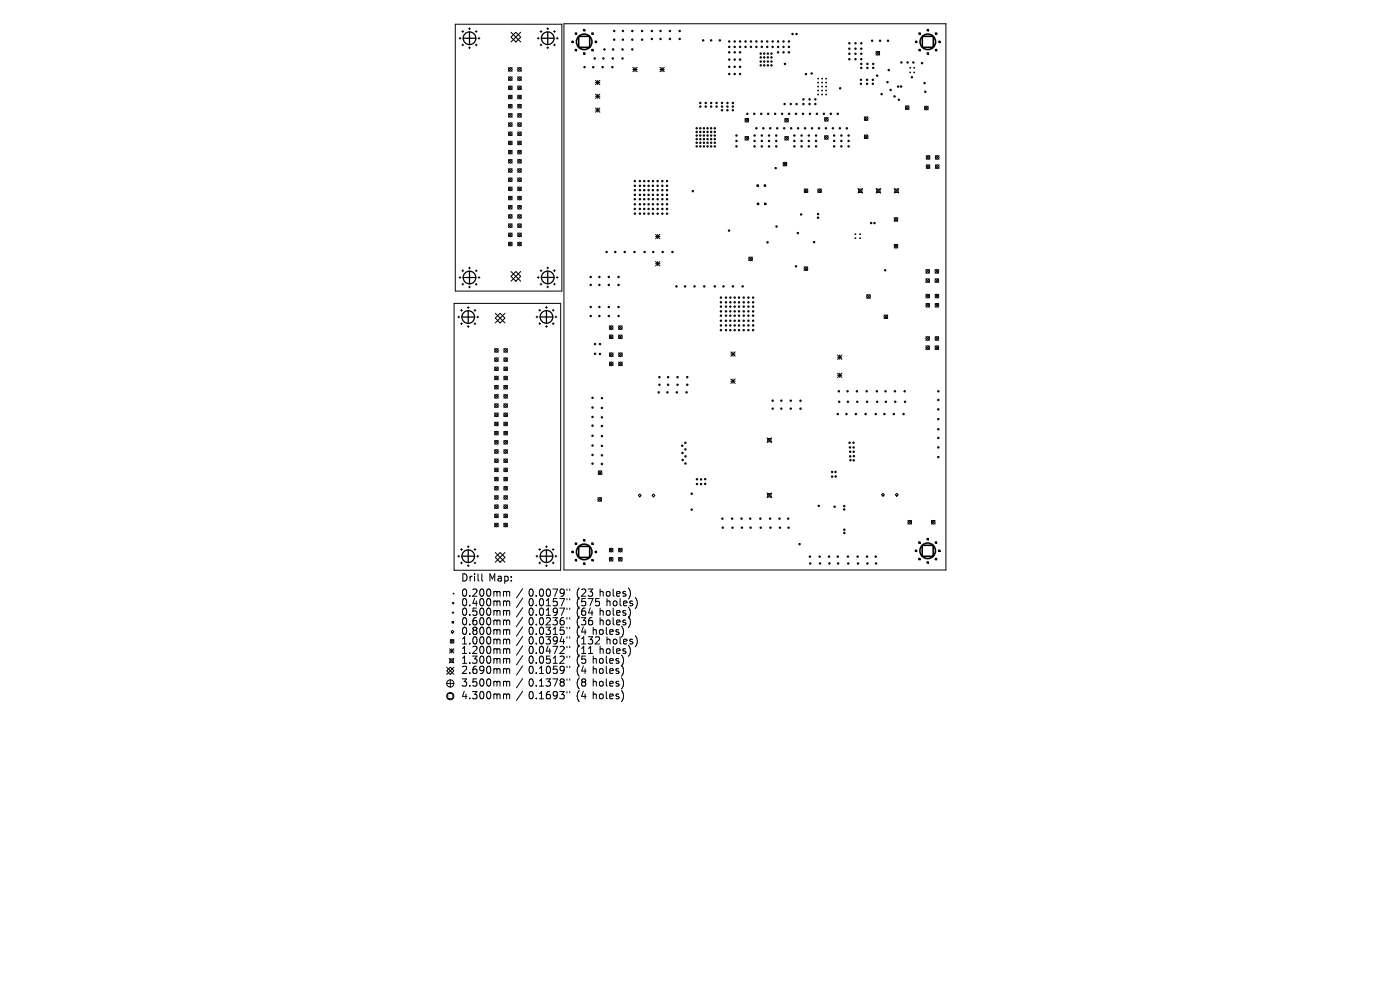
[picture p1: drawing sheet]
<svg xmlns="http://www.w3.org/2000/svg" width="297mm" height="210mm" viewBox="0 0 297 210" stroke-linecap="round" stroke-linejoin="round" font-family="sans-serif">
<defs><g id="words">
<g font-size="2.1">
<text x="97.8" y="123.7">Drill</text>
<text x="103.6" y="123.7">Map:</text>
<text x="97.8" y="126.9">0.200mm</text>
<text x="97.8" y="128.9">0.400mm</text>
<text x="97.8" y="130.9">0.500mm</text>
<text x="112.1" y="126.9">0.0079&quot;</text>
<text x="112.1" y="128.9">0.0157&quot;</text>
<text x="112.1" y="130.9">0.0197&quot;</text>
<text x="122.3" y="126.9">(23</text>
<text x="122.3" y="128.9">(575</text>
<text x="122.3" y="130.9">(64</text>
<text x="127.3" y="126.9">holes)</text>
<text x="127.3" y="130.9">holes)</text>
<text x="128.7" y="128.9">holes)</text>
<text x="97.8" y="133">0.600mm</text>
<text x="97.8" y="135">0.800mm</text>
<text x="97.8" y="137">1.000mm</text>
<text x="112.1" y="133">0.0236&quot;</text>
<text x="112.1" y="135">0.0315&quot;</text>
<text x="112.1" y="137">0.0394&quot;</text>
<text x="122.3" y="133">(36</text>
<text x="122.3" y="135">(4</text>
<text x="122.3" y="137">(132</text>
<text x="125.8" y="135">holes)</text>
<text x="127.3" y="133">holes)</text>
<text x="128.7" y="137">holes)</text>
<text x="97.8" y="139">1.200mm</text>
<text x="97.8" y="141.1">1.300mm</text>
<text x="97.8" y="143.3">2.690mm</text>
<text x="112.1" y="139">0.0472&quot;</text>
<text x="112.1" y="141.1">0.0512&quot;</text>
<text x="112.1" y="143.3">0.1059&quot;</text>
<text x="122.3" y="139">(11</text>
<text x="122.3" y="141.1">(5</text>
<text x="122.3" y="143.3">(4</text>
<text x="125.8" y="141.1">holes)</text>
<text x="125.8" y="143.3">holes)</text>
<text x="127.3" y="139">holes)</text>
<text x="97.8" y="145.9">3.500mm</text>
<text x="97.8" y="148.6">4.300mm</text>
<text x="112.1" y="145.9">0.1378&quot;</text>
<text x="112.1" y="148.6">0.1693&quot;</text>
<text x="122.3" y="145.9">(8</text>
<text x="122.3" y="148.6">(4</text>
<text x="125.8" y="145.9">holes)</text>
<text x="125.8" y="148.6">holes)</text>
</g>
</g></defs>
<g fill="none" stroke="#000" stroke-width=".21">
<path d="M97.4 8.1h.4M97.6 7.9v.4M98 6.7h.4M98 9.5h.4M98.2 6.5v.4M98.2 9.3v.4M99.4 6.1h.4M99.4 10.1h.4M99.6 5.9v.4M99.6 9.9v.4M100.8 6.7h.4M100.8 9.5h.4"/>
<path d="M101 6.5v.4M101 9.3v.4M101.4 8.1h.4M101.6 7.9v.4M107.9 14.3l.7 .8M107.9 16.3l.7 .8M107.9 18.2l.7 .8M108.4 7.9l1-1.1 1.1 1.1-1.1 1zM108.4 6.8l2.1 2.1M108.6 14.3l-.7 .8M108.6 16.3l-.7 .8M108.6 18.2l-.7 .8"/>
<path d="M109.8 16.3l.8 .8M109.8 18.2l.8 .8M109.8 14.3l.8 .8M110.5 6.8l-2.1 2.1M110.6 14.3l-.8 .8M110.6 16.3l-.8 .8M110.6 18.2l-.8 .8M114 8.1h.4M114.2 7.9v.4M114.6 6.7h.4M114.6 9.5h.4M114.8 6.5v.4"/>
<path d="M114.8 9.3v.4M116 6.1h.4M116 10.1h.4M116.2 5.9v.4M116.2 9.9v.4M117.4 6.7h.4M117.4 9.5h.4M117.6 6.5v.4M117.6 9.3v.4M118 8.1h.4M118.2 7.9v.4M119.6 5h81.1v115.9h-81.1z"/>
<path d="M121.3 8.7h.3v.3h-.3zM122 7h.3v.3h-.3zM122 10.5h.3v.3h-.3zM123.8 6.2h.3v.4h-.3zM123.8 11.2h.3v.3h-.3zM125.5 7h.3v.3h-.3zM125.5 10.5h.3v.3h-.3zM126.2 8.7h.4v.3h-.4zM126.3 17l1 1M126.3 17.5h1M126.3 20l1 .9M126.8 17v1"/>
<path d="M126.8 20v.9M127.3 17l-1 1M127.3 20l-1 .9M134.2 14.3l1 .9M134.2 14.8h1M134.7 14.3v.9M135.2 14.3l-1 .9M140 14.8h.9M140 14.3l.9 .9M140.5 14.3v.9M140.9 14.3l-.9 .9M173.5 16.6l.1 .1"/>
<path d="M173.5 17.4l.1 .2M173.5 18.3l.1 .1M173.5 19.1l.1 .2M173.5 20l.1 .1M173.6 16.6l-.1 .1M173.6 17.4l-.1 .2M173.6 18.3l-.1 .1M173.6 19.1l-.1 .2M173.6 20l-.1 .1M174.3 17.4l.2 .2M174.3 19.1l.2 .2M174.3 20l.2 .1"/>
<path d="M174.3 16.6l.2 .1M174.3 18.3l.2 .1M174.5 16.6l-.2 .1M174.5 17.4l-.2 .2M174.5 18.3l-.2 .1M174.5 19.1l-.2 .2M174.5 20l-.2 .1M175.2 19.1l.1 .2M175.2 20l.1 .1M175.2 16.6l.1 .1M175.2 17.4l.1 .2M175.2 18.3l.1 .1"/>
<path d="M175.3 16.6l-.1 .1M175.3 17.4l-.1 .2M175.3 18.3l-.1 .1M175.3 19.1l-.1 .2M175.3 20l-.1 .1M185.8 10.9l.8 .8M186.6 10.9l-.8 .8M193 14.3l.2 .2M193 15.3l.2 .1M193.2 14.3l-.2 .2M193.2 15.3l-.2 .1M193.9 14.3l.1 .2"/>
<path d="M193.9 15.3l.1 .1M194 14.3l-.1 .2M194 15.3l-.1 .1M194.2 8.7h.3v.3h-.3zM194.9 7h.3v.3h-.3zM194.9 10.5h.3v.3h-.3zM196.7 6.2h.3v.4h-.3zM196.7 11.2h.3v.3h-.3zM198.4 7h.3v.3h-.3zM198.4 10.5h.3v.3h-.3zM199.1 8.7h.4v.3h-.4zM107.9 20.2l.7 .8"/>
<path d="M107.9 22.1l.7 .8M107.9 24.1l.7 .8M107.9 26l.7 .8M107.9 28l.7 .8M107.9 29.9l.7 .8M107.9 31.9l.7 .8M107.9 33.8l.7 .8M107.9 35.8l.7 .8M107.9 37.7l.7 .8M107.9 39.7l.7 .8M108.6 20.2l-.7 .8M108.6 22.1l-.7 .8"/>
<path d="M108.6 24.1l-.7 .8M108.6 26l-.7 .8M108.6 28l-.7 .8M108.6 29.9l-.7 .8M108.6 31.9l-.7 .8M108.6 33.8l-.7 .8M108.6 35.8l-.7 .8M108.6 37.7l-.7 .8M108.6 39.7l-.7 .8M109.8 20.2l.8 .8M109.8 22.1l.8 .8M109.8 24.1l.8 .8"/>
<path d="M109.8 26l.8 .8M109.8 28l.8 .8M109.8 29.9l.8 .8M109.8 37.7l.8 .8M109.8 39.7l.8 .8M109.8 31.9l.8 .8M109.8 33.8l.8 .8M109.8 35.8l.8 .8M110.6 20.2l-.8 .8M110.6 22.1l-.8 .8M110.6 24.1l-.8 .8M110.6 26l-.8 .8"/>
<path d="M110.6 28l-.8 .8M110.6 29.9l-.8 .8M110.6 31.9l-.8 .8M110.6 33.8l-.8 .8M110.6 35.8l-.8 .8M110.6 37.7l-.8 .8M110.6 39.7l-.8 .8M126.3 20.4h1M126.3 22.9l1 .9M126.3 23.4h1M126.8 22.9v.9M127.3 22.9l-1 .9"/>
<path d="M158 25.1l.8 .8M158 29l.8 .7M158.8 25.1l-.8 .8M158.8 29l-.8 .7M160.6 39.2h.3v.3h-.3zM162.1 39.2h.3v.3h-.3zM166.1 34.4l.8 .8M166.5 25.1l.8 .8M166.5 29l.8 .7M166.9 34.4l-.8 .8M167.3 25.1l-.8 .8M167.3 29l-.8 .7"/>
<path d="M174.9 24.9l.8 .8M174.9 28.8l.8 .7M175.7 24.9l-.8 .8M175.7 28.8l-.8 .7M182 40l1 1M183 40l-1 1M183.4 24.8l.7 .8M183.4 28.6l.7 .8M184.1 28.6l-.7 .8M184.1 24.8l-.7 .8M185.8 40l1 1M186.8 40l-1 1"/>
<path d="M189.7 40l1 1M190.7 40l-1 1M192.1 22.5l.7 .7M192.8 22.5l-.7 .7M196.1 22.5l.8 .8M196.5 33l.8 .8M196.5 35l.8 .7M196.9 22.5l-.8 .8M197.3 33l-.8 .8M197.3 35l-.8 .7M198.4 35l.8 .7M198.4 33l.8 .8"/>
<path d="M199.2 33l-.8 .8M199.2 35l-.8 .7M97.4 58.9h.4M97.6 58.7v.4M98 57.4h.4M98.2 57.3v.3M99.4 56.9h.4M99.6 56.7v.3M100.8 57.4h.4M101 57.3v.3M101.4 58.9h.4M101.6 58.7v.4"/>
<path d="M107.9 41.6l.7 .8M107.9 43.6l.7 .8M107.9 45.5l.7 .8M107.9 47.5l.7 .7M107.9 49.4l.7 .8M107.9 51.4l.7 .7M108.4 58.6l1-1 1.1 1-1.1 1.1zM108.4 57.6l2.1 2.1M108.6 41.6l-.7 .8M108.6 43.6l-.7 .8M108.6 45.5l-.7 .8M108.6 47.5l-.7 .7"/>
<path d="M108.6 49.4l-.7 .8M108.6 51.4l-.7 .7M109.8 41.6l.8 .8M109.8 43.6l.8 .8M109.8 45.5l.8 .8M109.8 47.5l.8 .7M109.8 49.4l.8 .8M109.8 51.4l.8 .7M110.5 57.6l-2.1 2.1M110.6 41.6l-.8 .8M110.6 43.6l-.8 .8M110.6 45.5l-.8 .8"/>
<path d="M110.6 47.5l-.8 .7M110.6 49.4l-.8 .8M110.6 51.4l-.8 .7M114 58.9h.4M114.2 58.7v.3M114.6 57.4h.4M114.8 57.2v.4M116 56.8h.4M116.2 56.6v.4M117.4 57.4h.4M117.6 57.2v.4M118 58.9h.4"/>
<path d="M118.2 58.7v.3M139.1 49.7l.9 .9M139.1 50.2h.9M139.1 55.5l.9 .9M139.1 55.9h.9M139.5 49.7v.9M139.5 55.5v.9M140 49.7l-.9 .9M140 55.5l-.9 .9M158.8 54.5l.8 .8M159.6 54.5l-.8 .8M160.6 43.1h.4v.3h-.4z"/>
<path d="M162.2 43.1h.3v.3h-.3zM170.6 56.6l.8 .8M170.6 40.1l.8 .8M171.4 56.6l-.8 .8M171.4 40.1l-.8 .8M173.5 40.1l.8 .8M174.3 40.1l-.8 .8M181.4 49.6l.1 .2M181.4 50.5l.1 .1M181.5 49.6l-.1 .2M181.5 50.5l-.1 .1M182.2 40.1h.7v.7h-.7z"/>
<path d="M182.4 49.6l.1 .2M182.4 50.5l.1 .1M182.5 49.6l-.1 .2M182.5 50.5l-.1 .1M186 40.1h.7v.7h-.7zM189.7 46.2l.8 .7M189.7 51.8l.8 .8M189.8 40.1h.7v.7h-.7zM190.5 46.2l-.8 .7M190.5 51.8l-.8 .8M196.4 57.2l.8 .8M196.4 59.1l.8 .8"/>
<path d="M197.2 57.2l-.8 .8M197.2 59.1l-.8 .8M198.4 57.2l.7 .8M198.4 59.1l.7 .8M199.1 57.2l-.7 .8M199.1 59.1l-.7 .8M96.6 61.7v-56.6h22.6v56.6h-22.6M97.1 67.3h.4M97.3 67.1v.3M97.7 65.8h.4M97.7 68.7h.4M97.9 65.6v.4"/>
<path d="M97.9 68.5v.4M98 60.3h.4M98.2 60.1v.4M99.1 65.2h.4M99.1 69.3h.4M99.3 65v.4M99.3 69.1v.4M99.4 60.9h.4M99.6 60.7v.4M100.6 65.8h.3M100.6 68.7h.3M100.8 65.6v.4"/>
<path d="M100.8 68.5v.4M100.8 60.3h.4M101 60.1v.4M101.2 67.3h.3M101.3 67.1v.3M104.9 74l.8 .7M104.9 75.9l.8 .8M104.9 77.9l.8 .7M104.9 79.8l.8 .8M105.1 66.4l2 2.1M105.7 74l-.8 .7M105.7 75.9l-.8 .8"/>
<path d="M105.7 77.9l-.8 .7M105.7 79.8l-.8 .8M106.1 66.4l1 1.1-1 1-1-1zM106.9 75.9l.7 .8M106.9 77.9l.7 .7M106.9 79.8l.7 .8M106.9 74l.7 .7M107.1 66.4l-2 2.1M107.6 74l-.7 .7M107.6 75.9l-.7 .8M107.6 77.9l-.7 .7M107.6 79.8l-.7 .8"/>
<path d="M113.7 67.2h.4M113.9 67v.4M114.3 65.8h.4M114.3 68.7h.4M114.5 65.6v.4M114.5 68.5v.4M114.6 60.3h.4M114.8 60.1v.4M115.7 65.2h.4M115.7 69.2h.4M115.9 65v.4M115.9 69.1v.3"/>
<path d="M116 60.9h.4M116.2 60.7v.4M117.2 65.8h.3M117.2 68.7h.3M117.4 65.6v.4M117.4 68.5v.4M117.4 60.3h.4M117.6 60.1v.4M117.7 67.2h.4M117.9 67v.4M118.9 64.4h-22.6v56.6h22.6v-56.6M129.3 69.1l.7 .8"/>
<path d="M129.3 71.1l.7 .7M129.3 74.9l.8 .7M129.3 76.8l.8 .8M130 69.1l-.7 .8M130 71.1l-.7 .7M130.1 74.9l-.8 .7M130.1 76.8l-.8 .8M131.2 71.1l.8 .7M131.2 69.1l.8 .8M131.2 76.8l.8 .8M131.2 74.9l.8 .7M132 69.1l-.8 .8"/>
<path d="M132 71.1l-.8 .7M132 74.9l-.8 .7M132 76.8l-.8 .8M155 74.6l1 1M155 75.1h1M155.5 74.6v1M156 74.6l-1 1M177.7 75.3l.9 .9M177.7 75.8h.9M177.7 79.1l.9 1M177.7 79.6h.9M178.1 75.3v.9"/>
<path d="M178.1 79.1v1M178.6 75.3l-.9 .9M178.6 79.1l-.9 1M183.9 62.5l.7 .8M184.6 62.5l-.7 .8M187.5 66.8l.8 .8M188.3 66.8l-.8 .8M196.4 71.4l.8 .8M196.4 73.4l.8 .7M196.4 62.4l.8 .8M196.4 64.4l.8 .7M197.2 71.4l-.8 .8"/>
<path d="M197.2 73.4l-.8 .7M197.2 62.4l-.8 .8M197.2 64.4l-.8 .7M198.4 73.4l.7 .7M198.4 71.4l.7 .8M198.4 64.4l.7 .7M198.4 62.4l.7 .8M199.1 71.4l-.7 .8M199.1 73.4l-.7 .7M199.1 62.4l-.7 .8M199.1 64.4l-.7 .7M104.9 81.8l.8 .7"/>
<path d="M104.9 83.7l.8 .8M104.9 85.7l.8 .7M104.9 87.6l.8 .8M104.9 89.5l.8 .8M104.9 91.5l.8 .8M104.9 93.4l.8 .8M104.9 95.4l.8 .8M104.9 97.3l.8 .8M104.9 99.3l.8 .8M105.7 81.8l-.8 .7M105.7 83.7l-.8 .8M105.7 85.7l-.8 .7"/>
<path d="M105.7 87.6l-.8 .8M105.7 89.5l-.8 .8M105.7 91.5l-.8 .8M105.7 93.4l-.8 .8M105.7 95.4l-.8 .8M105.7 97.3l-.8 .8M105.7 99.3l-.8 .8M106.9 81.8l.7 .7M106.9 89.5l.7 .8M106.9 91.5l.7 .8M106.9 93.4l.7 .8M106.9 95.4l.7 .8"/>
<path d="M106.9 97.3l.7 .8M106.9 99.3l.7 .8M106.9 83.7l.7 .8M106.9 85.7l.7 .7M106.9 87.6l.7 .8M107.6 81.8l-.7 .7M107.6 83.7l-.7 .8M107.6 85.7l-.7 .7M107.6 87.6l-.7 .8M107.6 89.5l-.7 .8M107.6 91.5l-.7 .8M107.6 93.4l-.7 .8"/>
<path d="M107.6 95.4l-.7 .8M107.6 97.3l-.7 .8M107.6 99.3l-.7 .8M126.9 99.9l.8 .8M127.7 99.9l-.8 .8M155 80.4l1 .9M155 80.9h1M155.5 80.4v.9M156 80.4l-1 .9M162.7 92.9l1 1M162.9 93h.7v.7h-.7zM163.7 92.9l-1 1"/>
<path d="M97.1 118h.4M97.3 117.8v.4M97.7 116.6h.4M97.7 119.4h.4M97.9 116.4v.4M97.9 119.2v.4M99.1 116h.4M99.3 115.8v.4M99.3 119.8v.4M100.6 116.6h.3M100.6 119.4h.3M100.8 116.4v.4"/>
<path d="M100.8 119.2v.4M101.2 118h.3M101.3 117.8v.4M104.9 101.2l.8 .8M104.9 103.2l.8 .8M104.9 105.1l.8 .8M104.9 107.1l.8 .8M104.9 109l.8 .8M104.9 111l.8 .8M105.1 117.2l2 2.1M105.7 101.2l-.8 .8M105.7 103.2l-.8 .8"/>
<path d="M105.7 105.1l-.8 .8M105.7 107.1l-.8 .8M105.7 109l-.8 .8M105.7 111l-.8 .8M106.1 117.2l1 1-1 1.1-1-1.1zM106.9 101.2l.7 .8M106.9 103.2l.7 .8M106.9 105.1l.7 .8M106.9 107.1l.7 .8M106.9 109l.7 .8M106.9 111l.7 .8M107.1 117.2l-2 2.1"/>
<path d="M107.6 101.2l-.7 .8M107.6 103.2l-.7 .8M107.6 105.1l-.7 .8M107.6 107.1l-.7 .8M107.6 109l-.7 .8M107.6 111l-.7 .8M113.7 118h.4M113.9 117.8v.4M114.3 116.6h.4M114.3 119.4h.4M114.5 116.4v.4M114.5 119.2v.4"/>
<path d="M115.7 116h.4M115.9 115.8v.4M115.9 119.8v.4M117.2 116.6h.3M117.2 119.4h.3M117.4 116.4v.4M117.4 119.2v.4M117.7 118h.4M117.9 117.8v.4M121.3 116.9h.3v.3h-.3zM122 115.2h.3v.3h-.3zM122 118.7h.3v.3h-.3z"/>
<path d="M123.8 114.4h.3v.4h-.3zM123.8 119.4h.3v.3h-.3zM125.5 115.2h.3v.3h-.3zM125.5 118.7h.3v.3h-.3zM126.2 116.9h.4v.3h-.4zM126.8 105.6l.8 .7M127.6 105.6l-.8 .7M129.3 116.3l.7 .8M129.3 118.3l.7 .7M130 116.3l-.7 .8M130 118.3l-.7 .7M131.2 118.3l.8 .7"/>
<path d="M131.2 116.3l.8 .8M132 116.3l-.8 .8M132 118.3l-.8 .7M135.4 105.1l.3-.3 .3 .3-.3 .3zM138.3 105.1l.3-.3 .3 .3-.3 .3zM162.7 104.6l1 1M162.9 104.7h.7v.7h-.7zM163.7 104.6l-1 1M187 105l.3-.3 .3 .3-.3 .3zM189.9 105l.3-.3 .3 .3-.3 .3zM192.6 110.4l.8 .8M193.4 110.4l-.8 .8"/>
<path d="M194.2 116.7h.3v.3h-.3zM194.9 114.9h.3v.4h-.3zM194.9 118.4h.3v.4h-.3zM196.6 114.2h.4v.3h-.4zM196.6 119.2h.4v.3h-.4zM197.6 110.4l.8 .8M198.4 110.4l-.8 .8M198.4 114.9h.3v.4h-.3zM198.4 118.4h.3v.4h-.3zM199.1 116.7h.3v.3h-.3zM95.3 139.6l1 1M95.4 137.6l.9 .9"/>
<path d="M95.4 138.1h.9M95.4 139.8h.7v.7h-.7zM95.5 135.7l.8 .7M95.8 137.6v.9M95.9 131.8h.3v.4h-.3zM95.9 130h.4M96 133.7l.3 .3-.3 .3-.3-.3zM96.1 129.8v.4M96.1 125.8l.2 .2M96.3 125.8l-.2 .2M96.3 135.7l-.8 .7M96.3 137.6l-.9 .9"/>
<path d="M96.3 139.6l-1 1M99.1 120h.4M102.2 121.7v1.3l.2 .3M107.3 125.5l.2 .2M107.3 127.5l.2 .2M107.3 129.5l.2 .2M107.3 131.5l.2 .3M107.3 133.6l.2 .2M107.3 135.6l.2 .2M107.3 137.6l.2 .2M107.3 139.7l.2 .2M107.5 125.7v.8"/>
<path d="M107.5 127.7v.8M107.5 129.7v.8M107.5 131.8v.8M107.5 133.8v.8M107.5 135.8v.8M107.5 137.8v.8M107.5 139.9v.8M107.5 125.7l.2-.2h.4v1M107.5 127.7l.2-.2 .4 .1v.9M107.5 129.7l.2-.2 .4 .1v.9M107.5 131.8l.2-.3 .4 .1v1M107.5 133.8l.2-.2h.4v1"/>
<path d="M107.5 135.8l.2-.2 .4 .1v.9M107.5 137.8l.2-.2 .4 .1v.9M107.5 139.9l.2-.2 .4 .1v.9M110.9 124.9l-1.3 1.9M110.9 126.9l-1.3 2M110.9 128.9l-1.3 2M110.9 130.9l-1.3 2M110.9 133l-1.3 1.9M110.9 135l-1.3 2M110.9 137l-1.3 2M110.9 139.1l-1.3 2M115.7 120h.4"/>
<path d="M120.3 124.9v.3M120.3 127v.3M120.3 129v.3M120.3 131v.3M120.3 133v.3M120.3 135.1v.3M120.3 137.1v.3M120.3 139.2v.3M120.9 124.9v.3M120.9 127v.3M120.9 129v.3M120.9 131v.3"/>
<path d="M120.9 133v.3M120.9 135.1v.3M120.9 137.1v.3M120.9 139.2v.3M124.9 138.6h.8M132.3 133.9l-.1 .6M132.3 140l-.1 .6M133.7 125.4v1M133.7 131.5v1M133.7 129.8v.7M133.7 137.9v.7M135.1 127.4v1"/>
<path d="M135.1 135.5v1M94.8 141.5l1.5 1.6M94.8 145h1.5M95 147.1h1.1v1.1h-1.1zM95.5 141.5l.8 .8-.8 .8-.7-.8zM95.5 144.2v1.6M96.3 141.5l-1.5 1.6M107.3 141.8l.2 .3M107.3 144.5l.2 .2M107.3 147.2l.2 .2M107.5 142.1v.8M107.5 144.7v.8"/>
<path d="M107.5 147.4v.8M107.5 142.1l.2-.3 .4 .1v1M107.5 144.7l.2-.2 .4 .1v.9M107.5 147.4l.2-.2 .4 .1v.9M110.9 141.3l-1.3 1.9M110.9 143.9l-1.3 2M110.9 146.6l-1.3 2M120.3 141.3v.3M120.3 144v.3M120.3 146.7v.3M120.9 141.3v.3M120.9 144v.3"/>
<path d="M120.9 146.7v.3M132.2 141.8v1M132.2 144.5v1M132.2 147.1v1.1"/>
<circle cx="108.3" cy="16.7" r=".38"/>
<circle cx="108.3" cy="14.7" r=".38"/>
<circle cx="108.3" cy="18.6" r=".38"/>
<circle cx="110.2" cy="16.7" r=".38"/>
<circle cx="110.2" cy="14.7" r=".38"/>
<circle cx="110.2" cy="18.6" r=".38"/>
<circle cx="124" cy="14.2" r=".15"/>
<circle cx="125.9" cy="14.2" r=".15"/>
<circle cx="126.2" cy="12.4" r=".15"/>
<circle cx="127.8" cy="14.2" r=".15"/>
<circle cx="128" cy="12.4" r=".15"/>
<circle cx="128.2" cy="10.5" r=".15"/>
<circle cx="129.9" cy="14.2" r=".15"/>
<circle cx="130" cy="12.4" r=".15"/>
<circle cx="130.1" cy="10.5" r=".15"/>
<circle cx="130.3" cy="8.4" r=".15"/>
<circle cx="130.3" cy="6.6" r=".15"/>
<circle cx="132.1" cy="12.4" r=".15"/>
<circle cx="132.1" cy="10.5" r=".15"/>
<circle cx="132.1" cy="8.4" r=".15"/>
<circle cx="132.1" cy="6.6" r=".15"/>
<circle cx="134.1" cy="8.4" r=".15"/>
<circle cx="134.1" cy="10.5" r=".15"/>
<circle cx="134.1" cy="6.6" r=".15"/>
<circle cx="136.2" cy="8.4" r=".15"/>
<circle cx="136.2" cy="6.6" r=".15"/>
<circle cx="138.3" cy="8.3" r=".15"/>
<circle cx="138.3" cy="6.6" r=".15"/>
<circle cx="140.1" cy="8.3" r=".15"/>
<circle cx="140.1" cy="6.6" r=".15"/>
<circle cx="142.1" cy="8.3" r=".15"/>
<circle cx="142.1" cy="6.6" r=".15"/>
<circle cx="144.2" cy="8.3" r=".15"/>
<circle cx="144.2" cy="6.6" r=".15"/>
<circle cx="149.2" cy="8.6" r=".15"/>
<circle cx="150.9" cy="8.6" r=".15"/>
<circle cx="152.7" cy="8.6" r=".15"/>
<circle cx="154.7" cy="8.8" r=".15"/>
<circle cx="154.7" cy="14.2" r=".15"/>
<circle cx="154.7" cy="15.7" r=".15"/>
<circle cx="154.7" cy="11.1" r=".15"/>
<circle cx="154.7" cy="9.9" r=".15"/>
<circle cx="154.7" cy="12.6" r=".15"/>
<circle cx="155.9" cy="8.8" r=".15"/>
<circle cx="155.9" cy="14.2" r=".15"/>
<circle cx="155.9" cy="15.7" r=".15"/>
<circle cx="155.9" cy="11.1" r=".15"/>
<circle cx="155.9" cy="9.9" r=".15"/>
<circle cx="155.9" cy="12.6" r=".15"/>
<circle cx="157" cy="8.8" r=".15"/>
<circle cx="157" cy="14.2" r=".15"/>
<circle cx="157" cy="15.7" r=".15"/>
<circle cx="157" cy="11.1" r=".15"/>
<circle cx="157" cy="9.9" r=".15"/>
<circle cx="157" cy="12.6" r=".15"/>
<circle cx="158.2" cy="8.8" r=".15"/>
<circle cx="158.2" cy="9.9" r=".15"/>
<circle cx="159.3" cy="8.8" r=".15"/>
<circle cx="159.3" cy="9.9" r=".15"/>
<circle cx="160.5" cy="8.8" r=".15"/>
<circle cx="160.5" cy="9.9" r=".15"/>
<circle cx="161.4" cy="12.2" r=".15"/>
<circle cx="161.4" cy="13.1" r=".15"/>
<circle cx="161.4" cy="13.9" r=".15"/>
<circle cx="161.4" cy="11.4" r=".15"/>
<circle cx="161.6" cy="8.8" r=".15"/>
<circle cx="161.6" cy="9.9" r=".15"/>
<circle cx="162.1" cy="12.2" r=".15"/>
<circle cx="162.1" cy="13.1" r=".15"/>
<circle cx="162.1" cy="11.4" r=".15"/>
<circle cx="162.1" cy="13.9" r=".15"/>
<circle cx="162.8" cy="8.8" r=".15"/>
<circle cx="162.8" cy="9.9" r=".15"/>
<circle cx="162.9" cy="12.2" r=".15"/>
<circle cx="162.9" cy="13.1" r=".15"/>
<circle cx="162.9" cy="13.9" r=".15"/>
<circle cx="162.9" cy="11.4" r=".15"/>
<circle cx="163.7" cy="12.2" r=".15"/>
<circle cx="163.7" cy="13.1" r=".15"/>
<circle cx="163.7" cy="11.4" r=".15"/>
<circle cx="163.7" cy="13.9" r=".15"/>
<circle cx="163.9" cy="8.8" r=".15"/>
<circle cx="163.9" cy="9.9" r=".15"/>
<circle cx="165.1" cy="8.8" r=".15"/>
<circle cx="165.1" cy="11.1" r=".15"/>
<circle cx="165.1" cy="9.9" r=".15"/>
<circle cx="166.2" cy="8.8" r=".15"/>
<circle cx="166.2" cy="11.1" r=".15"/>
<circle cx="166.2" cy="9.9" r=".15"/>
<circle cx="166.5" cy="13.6" r=".15"/>
<circle cx="167.4" cy="8.8" r=".15"/>
<circle cx="167.4" cy="11.1" r=".15"/>
<circle cx="167.4" cy="9.9" r=".15"/>
<circle cx="168.1" cy="7.2" r=".15"/>
<circle cx="169" cy="7.2" r=".15"/>
<circle cx="171" cy="15.7" r=".15"/>
<circle cx="172.2" cy="15.6" r=".15"/>
<circle cx="178.2" cy="18.7" r=".15"/>
<circle cx="180.2" cy="11.4" r=".15"/>
<circle cx="180.2" cy="10.3" r=".15"/>
<circle cx="180.2" cy="9.2" r=".15"/>
<circle cx="180.2" cy="12.6" r=".15"/>
<circle cx="181.5" cy="11.4" r=".15"/>
<circle cx="181.5" cy="10.3" r=".15"/>
<circle cx="181.5" cy="9.2" r=".15"/>
<circle cx="181.5" cy="12.6" r=".15"/>
<circle cx="182.6" cy="16.9" r=".15"/>
<circle cx="182.6" cy="17.8" r=".15"/>
<circle cx="182.7" cy="13.6" r=".15"/>
<circle cx="182.7" cy="11.4" r=".15"/>
<circle cx="182.7" cy="10.3" r=".15"/>
<circle cx="182.7" cy="14.4" r=".15"/>
<circle cx="182.7" cy="9.2" r=".15"/>
<circle cx="182.7" cy="12.6" r=".15"/>
<circle cx="183.9" cy="16.9" r=".15"/>
<circle cx="183.9" cy="17.8" r=".15"/>
<circle cx="184" cy="13.6" r=".15"/>
<circle cx="184" cy="14.4" r=".15"/>
<circle cx="185" cy="8.6" r=".15"/>
<circle cx="185.2" cy="16.9" r=".15"/>
<circle cx="185.2" cy="17.8" r=".15"/>
<circle cx="185.2" cy="13.6" r=".15"/>
<circle cx="185.2" cy="14.4" r=".15"/>
<circle cx="186.1" cy="16.1" r=".15"/>
<circle cx="186.2" cy="11.3" r=".38"/>
<circle cx="186.7" cy="8.6" r=".15"/>
<circle cx="187" cy="20" r=".15"/>
<circle cx="188.3" cy="17.4" r=".15"/>
<circle cx="188.4" cy="8.6" r=".15"/>
<circle cx="188.5" cy="14.9" r=".15"/>
<circle cx="188.9" cy="19.1" r=".15"/>
<circle cx="190.5" cy="18.4" r=".15"/>
<circle cx="191.2" cy="18.4" r=".15"/>
<circle cx="191.2" cy="13.2" r=".15"/>
<circle cx="192.5" cy="13.2" r=".15"/>
<circle cx="193.5" cy="16.4" r=".15"/>
<circle cx="193.8" cy="13.2" r=".15"/>
<circle cx="195.6" cy="13.4" r=".15"/>
<circle cx="196.1" cy="17.6" r=".15"/>
<circle cx="196.3" cy="19.5" r=".15"/>
<circle cx="108.3" cy="32.3" r=".38"/>
<circle cx="108.3" cy="24.5" r=".38"/>
<circle cx="108.3" cy="28.4" r=".38"/>
<circle cx="108.3" cy="20.6" r=".38"/>
<circle cx="108.3" cy="36.2" r=".38"/>
<circle cx="108.3" cy="34.2" r=".38"/>
<circle cx="108.3" cy="22.5" r=".38"/>
<circle cx="108.3" cy="30.3" r=".38"/>
<circle cx="108.3" cy="38.1" r=".38"/>
<circle cx="108.3" cy="26.4" r=".38"/>
<circle cx="110.2" cy="24.5" r=".38"/>
<circle cx="110.2" cy="32.3" r=".38"/>
<circle cx="110.2" cy="20.6" r=".38"/>
<circle cx="110.2" cy="28.4" r=".38"/>
<circle cx="110.2" cy="36.2" r=".38"/>
<circle cx="110.2" cy="38.1" r=".38"/>
<circle cx="110.2" cy="22.5" r=".38"/>
<circle cx="110.2" cy="30.3" r=".38"/>
<circle cx="110.2" cy="34.2" r=".38"/>
<circle cx="110.2" cy="26.4" r=".38"/>
<circle cx="134.7" cy="38.4" r=".15"/>
<circle cx="134.7" cy="39.4" r=".15"/>
<circle cx="135.8" cy="38.4" r=".15"/>
<circle cx="135.8" cy="39.4" r=".15"/>
<circle cx="136.7" cy="38.4" r=".15"/>
<circle cx="136.7" cy="39.4" r=".15"/>
<circle cx="137.6" cy="38.4" r=".15"/>
<circle cx="137.6" cy="39.4" r=".15"/>
<circle cx="138.5" cy="38.4" r=".15"/>
<circle cx="138.5" cy="39.4" r=".15"/>
<circle cx="139.5" cy="38.4" r=".15"/>
<circle cx="139.5" cy="39.4" r=".15"/>
<circle cx="140.5" cy="38.4" r=".15"/>
<circle cx="140.5" cy="39.4" r=".15"/>
<circle cx="141.5" cy="38.4" r=".15"/>
<circle cx="141.5" cy="39.4" r=".15"/>
<circle cx="147.8" cy="28" r=".15"/>
<circle cx="147.8" cy="27.2" r=".15"/>
<circle cx="147.8" cy="28.8" r=".15"/>
<circle cx="147.8" cy="29.5" r=".15"/>
<circle cx="147.8" cy="31.1" r=".15"/>
<circle cx="147.8" cy="30.3" r=".15"/>
<circle cx="148.6" cy="22.6" r=".15"/>
<circle cx="148.6" cy="28" r=".15"/>
<circle cx="148.6" cy="27.2" r=".15"/>
<circle cx="148.6" cy="28.8" r=".15"/>
<circle cx="148.6" cy="29.5" r=".15"/>
<circle cx="148.6" cy="21.8" r=".15"/>
<circle cx="148.6" cy="31.1" r=".15"/>
<circle cx="148.6" cy="30.3" r=".15"/>
<circle cx="149.3" cy="28" r=".15"/>
<circle cx="149.3" cy="27.2" r=".15"/>
<circle cx="149.3" cy="28.8" r=".15"/>
<circle cx="149.3" cy="29.5" r=".15"/>
<circle cx="149.3" cy="31.1" r=".15"/>
<circle cx="149.3" cy="30.3" r=".15"/>
<circle cx="149.7" cy="22.6" r=".15"/>
<circle cx="149.7" cy="21.8" r=".15"/>
<circle cx="150.1" cy="28" r=".15"/>
<circle cx="150.1" cy="27.2" r=".15"/>
<circle cx="150.1" cy="28.8" r=".15"/>
<circle cx="150.1" cy="29.5" r=".15"/>
<circle cx="150.1" cy="31.1" r=".15"/>
<circle cx="150.1" cy="30.3" r=".15"/>
<circle cx="150.9" cy="22.6" r=".15"/>
<circle cx="150.9" cy="28" r=".15"/>
<circle cx="150.9" cy="27.2" r=".15"/>
<circle cx="150.9" cy="28.8" r=".15"/>
<circle cx="150.9" cy="29.5" r=".15"/>
<circle cx="150.9" cy="21.8" r=".15"/>
<circle cx="150.9" cy="31.1" r=".15"/>
<circle cx="150.9" cy="30.3" r=".15"/>
<circle cx="151.6" cy="28" r=".15"/>
<circle cx="151.6" cy="27.2" r=".15"/>
<circle cx="151.6" cy="28.8" r=".15"/>
<circle cx="151.6" cy="29.5" r=".15"/>
<circle cx="151.6" cy="31.1" r=".15"/>
<circle cx="151.6" cy="30.3" r=".15"/>
<circle cx="152" cy="22.6" r=".15"/>
<circle cx="152" cy="21.8" r=".15"/>
<circle cx="153.2" cy="22.6" r=".15"/>
<circle cx="153.2" cy="23.4" r=".15"/>
<circle cx="153.2" cy="21.8" r=".15"/>
<circle cx="154.3" cy="22.6" r=".15"/>
<circle cx="154.3" cy="23.4" r=".15"/>
<circle cx="154.3" cy="21.8" r=".15"/>
<circle cx="155.5" cy="22.6" r=".15"/>
<circle cx="155.5" cy="23.4" r=".15"/>
<circle cx="155.5" cy="21.8" r=".15"/>
<circle cx="156.2" cy="29.9" r=".15"/>
<circle cx="156.2" cy="28.8" r=".15"/>
<circle cx="156.2" cy="31.1" r=".15"/>
<circle cx="158.4" cy="25.5" r=".38"/>
<circle cx="158.4" cy="29.3" r=".38"/>
<circle cx="158.5" cy="24.1" r=".15"/>
<circle cx="160" cy="24.1" r=".15"/>
<circle cx="160.1" cy="29.9" r=".15"/>
<circle cx="160.1" cy="28.8" r=".15"/>
<circle cx="160.1" cy="31.1" r=".15"/>
<circle cx="160.5" cy="27.2" r=".15"/>
<circle cx="161.5" cy="24.1" r=".15"/>
<circle cx="161.6" cy="29.9" r=".15"/>
<circle cx="161.6" cy="28.8" r=".15"/>
<circle cx="161.6" cy="31.1" r=".15"/>
<circle cx="161.9" cy="27.2" r=".15"/>
<circle cx="163" cy="24.1" r=".15"/>
<circle cx="163.1" cy="29.9" r=".15"/>
<circle cx="163.1" cy="28.8" r=".15"/>
<circle cx="163.1" cy="31.1" r=".15"/>
<circle cx="163.4" cy="27.2" r=".15"/>
<circle cx="164.4" cy="24.1" r=".15"/>
<circle cx="164.6" cy="35.7" r=".15"/>
<circle cx="164.7" cy="29.9" r=".15"/>
<circle cx="164.7" cy="28.8" r=".15"/>
<circle cx="164.7" cy="31.1" r=".15"/>
<circle cx="164.9" cy="27.2" r=".15"/>
<circle cx="165.9" cy="24.1" r=".15"/>
<circle cx="166.4" cy="27.2" r=".15"/>
<circle cx="166.4" cy="22.1" r=".15"/>
<circle cx="166.5" cy="34.8" r=".38"/>
<circle cx="166.9" cy="25.5" r=".38"/>
<circle cx="166.9" cy="29.3" r=".38"/>
<circle cx="167.4" cy="24.1" r=".15"/>
<circle cx="167.8" cy="22.1" r=".15"/>
<circle cx="167.8" cy="27.2" r=".15"/>
<circle cx="168.5" cy="29.9" r=".15"/>
<circle cx="168.5" cy="28.8" r=".15"/>
<circle cx="168.5" cy="31.1" r=".15"/>
<circle cx="168.9" cy="24.1" r=".15"/>
<circle cx="169" cy="22.1" r=".15"/>
<circle cx="169.3" cy="27.2" r=".15"/>
<circle cx="170.1" cy="29.9" r=".15"/>
<circle cx="170.1" cy="28.8" r=".15"/>
<circle cx="170.1" cy="31.1" r=".15"/>
<circle cx="170.3" cy="24.1" r=".15"/>
<circle cx="170.4" cy="22.1" r=".15"/>
<circle cx="170.4" cy="21.1" r=".15"/>
<circle cx="170.8" cy="27.2" r=".15"/>
<circle cx="171.6" cy="29.9" r=".15"/>
<circle cx="171.6" cy="28.8" r=".15"/>
<circle cx="171.6" cy="31.1" r=".15"/>
<circle cx="171.7" cy="22.1" r=".15"/>
<circle cx="171.7" cy="21.1" r=".15"/>
<circle cx="171.8" cy="24.1" r=".15"/>
<circle cx="172.3" cy="27.2" r=".15"/>
<circle cx="173" cy="22.1" r=".15"/>
<circle cx="173" cy="21.1" r=".15"/>
<circle cx="173.1" cy="29.9" r=".15"/>
<circle cx="173.1" cy="28.8" r=".15"/>
<circle cx="173.1" cy="31.1" r=".15"/>
<circle cx="173.3" cy="24.1" r=".15"/>
<circle cx="173.7" cy="27.2" r=".15"/>
<circle cx="174.8" cy="24.1" r=".15"/>
<circle cx="175.2" cy="27.2" r=".15"/>
<circle cx="175.3" cy="25.3" r=".38"/>
<circle cx="175.3" cy="29.2" r=".38"/>
<circle cx="176.3" cy="24.1" r=".15"/>
<circle cx="176.7" cy="27.2" r=".15"/>
<circle cx="177" cy="29.9" r=".15"/>
<circle cx="177" cy="28.8" r=".15"/>
<circle cx="177" cy="31.1" r=".15"/>
<circle cx="177.7" cy="24.1" r=".15"/>
<circle cx="178.2" cy="27.2" r=".15"/>
<circle cx="178.5" cy="29.9" r=".15"/>
<circle cx="178.5" cy="28.8" r=".15"/>
<circle cx="178.5" cy="31.1" r=".15"/>
<circle cx="179.6" cy="27.2" r=".15"/>
<circle cx="180" cy="29.9" r=".15"/>
<circle cx="180" cy="28.8" r=".15"/>
<circle cx="180" cy="31.1" r=".15"/>
<circle cx="183.8" cy="29" r=".38"/>
<circle cx="183.8" cy="25.2" r=".38"/>
<circle cx="189.8" cy="20.5" r=".15"/>
<circle cx="190.7" cy="21.2" r=".15"/>
<circle cx="192.5" cy="22.8" r=".38"/>
<circle cx="196.5" cy="22.9" r=".38"/>
<circle cx="196.9" cy="35.3" r=".38"/>
<circle cx="196.9" cy="33.4" r=".38"/>
<circle cx="198.8" cy="35.3" r=".38"/>
<circle cx="198.8" cy="33.4" r=".38"/>
<circle cx="108.3" cy="40.1" r=".38"/>
<circle cx="108.3" cy="49.8" r=".38"/>
<circle cx="108.3" cy="45.9" r=".38"/>
<circle cx="108.3" cy="47.9" r=".38"/>
<circle cx="108.3" cy="42" r=".38"/>
<circle cx="108.3" cy="44" r=".38"/>
<circle cx="108.3" cy="51.8" r=".38"/>
<circle cx="110.2" cy="40.1" r=".38"/>
<circle cx="110.2" cy="49.8" r=".38"/>
<circle cx="110.2" cy="45.9" r=".38"/>
<circle cx="110.2" cy="47.9" r=".38"/>
<circle cx="110.2" cy="42" r=".38"/>
<circle cx="110.2" cy="44" r=".38"/>
<circle cx="110.2" cy="51.8" r=".38"/>
<circle cx="125.3" cy="58.8" r=".15"/>
<circle cx="127.2" cy="58.8" r=".15"/>
<circle cx="128.7" cy="53.5" r=".15"/>
<circle cx="129.2" cy="58.8" r=".15"/>
<circle cx="130.5" cy="53.5" r=".15"/>
<circle cx="131.2" cy="58.8" r=".15"/>
<circle cx="132.5" cy="53.5" r=".15"/>
<circle cx="134.6" cy="53.5" r=".15"/>
<circle cx="134.7" cy="40.3" r=".15"/>
<circle cx="134.7" cy="44.3" r=".15"/>
<circle cx="134.7" cy="45.3" r=".15"/>
<circle cx="134.7" cy="41.3" r=".15"/>
<circle cx="134.7" cy="43.3" r=".15"/>
<circle cx="134.7" cy="42.3" r=".15"/>
<circle cx="135.8" cy="40.3" r=".15"/>
<circle cx="135.8" cy="44.3" r=".15"/>
<circle cx="135.8" cy="45.3" r=".15"/>
<circle cx="135.8" cy="43.3" r=".15"/>
<circle cx="135.8" cy="41.3" r=".15"/>
<circle cx="135.8" cy="42.3" r=".15"/>
<circle cx="136.7" cy="40.3" r=".15"/>
<circle cx="136.7" cy="44.3" r=".15"/>
<circle cx="136.7" cy="45.3" r=".15"/>
<circle cx="136.7" cy="41.3" r=".15"/>
<circle cx="136.7" cy="43.3" r=".15"/>
<circle cx="136.7" cy="42.3" r=".15"/>
<circle cx="136.7" cy="53.5" r=".15"/>
<circle cx="137.6" cy="40.3" r=".15"/>
<circle cx="137.6" cy="44.3" r=".15"/>
<circle cx="137.6" cy="45.3" r=".15"/>
<circle cx="137.6" cy="41.3" r=".15"/>
<circle cx="137.6" cy="43.3" r=".15"/>
<circle cx="137.6" cy="42.3" r=".15"/>
<circle cx="138.5" cy="40.3" r=".15"/>
<circle cx="138.5" cy="44.3" r=".15"/>
<circle cx="138.5" cy="45.3" r=".15"/>
<circle cx="138.5" cy="41.3" r=".15"/>
<circle cx="138.5" cy="43.3" r=".15"/>
<circle cx="138.5" cy="42.3" r=".15"/>
<circle cx="138.6" cy="53.5" r=".15"/>
<circle cx="139.5" cy="40.3" r=".15"/>
<circle cx="139.5" cy="44.3" r=".15"/>
<circle cx="139.5" cy="45.3" r=".15"/>
<circle cx="139.5" cy="43.3" r=".15"/>
<circle cx="139.5" cy="41.3" r=".15"/>
<circle cx="139.5" cy="42.3" r=".15"/>
<circle cx="140.5" cy="40.3" r=".15"/>
<circle cx="140.5" cy="44.3" r=".15"/>
<circle cx="140.5" cy="45.3" r=".15"/>
<circle cx="140.5" cy="41.3" r=".15"/>
<circle cx="140.5" cy="43.3" r=".15"/>
<circle cx="140.5" cy="42.3" r=".15"/>
<circle cx="140.6" cy="53.5" r=".15"/>
<circle cx="141.5" cy="40.3" r=".15"/>
<circle cx="141.5" cy="44.3" r=".15"/>
<circle cx="141.5" cy="45.3" r=".15"/>
<circle cx="141.5" cy="41.3" r=".15"/>
<circle cx="141.5" cy="43.3" r=".15"/>
<circle cx="141.5" cy="42.3" r=".15"/>
<circle cx="142.7" cy="53.5" r=".15"/>
<circle cx="147" cy="40.5" r=".15"/>
<circle cx="154.7" cy="48.9" r=".15"/>
<circle cx="159.2" cy="54.9" r=".38"/>
<circle cx="162.8" cy="51.4" r=".15"/>
<circle cx="164.7" cy="48.1" r=".15"/>
<circle cx="168.9" cy="56.5" r=".15"/>
<circle cx="169.3" cy="49.4" r=".15"/>
<circle cx="170" cy="45.5" r=".15"/>
<circle cx="171" cy="57" r=".38"/>
<circle cx="171" cy="40.5" r=".38"/>
<circle cx="172.7" cy="51.4" r=".15"/>
<circle cx="173.5" cy="46.2" r=".15"/>
<circle cx="173.6" cy="45.4" r=".15"/>
<circle cx="173.9" cy="40.5" r=".38"/>
<circle cx="184.8" cy="47.3" r=".15"/>
<circle cx="185.5" cy="47.3" r=".15"/>
<circle cx="187.8" cy="57.3" r=".15"/>
<circle cx="190.1" cy="46.6" r=".38"/>
<circle cx="190.1" cy="52.2" r=".38"/>
<circle cx="196.8" cy="57.6" r=".38"/>
<circle cx="196.8" cy="59.5" r=".38"/>
<circle cx="198.8" cy="57.6" r=".38"/>
<circle cx="198.8" cy="59.5" r=".38"/>
<circle cx="105.3" cy="76.3" r=".38"/>
<circle cx="105.3" cy="78.2" r=".38"/>
<circle cx="105.3" cy="74.3" r=".38"/>
<circle cx="107.3" cy="76.3" r=".38"/>
<circle cx="107.3" cy="78.2" r=".38"/>
<circle cx="107.3" cy="74.3" r=".38"/>
<circle cx="125.3" cy="60.4" r=".15"/>
<circle cx="125.3" cy="67" r=".15"/>
<circle cx="125.3" cy="65.1" r=".15"/>
<circle cx="126.2" cy="73" r=".15"/>
<circle cx="126.2" cy="75.1" r=".15"/>
<circle cx="127.2" cy="60.4" r=".15"/>
<circle cx="127.2" cy="67" r=".15"/>
<circle cx="127.2" cy="65.1" r=".15"/>
<circle cx="127.3" cy="75.1" r=".15"/>
<circle cx="127.3" cy="73" r=".15"/>
<circle cx="129.2" cy="60.4" r=".15"/>
<circle cx="129.2" cy="67" r=".15"/>
<circle cx="129.2" cy="65.1" r=".15"/>
<circle cx="129.7" cy="69.5" r=".38"/>
<circle cx="129.7" cy="71.4" r=".38"/>
<circle cx="129.7" cy="77.2" r=".38"/>
<circle cx="129.7" cy="75.2" r=".38"/>
<circle cx="131.2" cy="60.4" r=".15"/>
<circle cx="131.2" cy="67" r=".15"/>
<circle cx="131.2" cy="65.1" r=".15"/>
<circle cx="131.6" cy="69.5" r=".38"/>
<circle cx="131.6" cy="71.4" r=".38"/>
<circle cx="131.6" cy="77.2" r=".38"/>
<circle cx="131.6" cy="75.2" r=".38"/>
<circle cx="143.5" cy="60.7" r=".15"/>
<circle cx="145.3" cy="60.7" r=".15"/>
<circle cx="147.3" cy="60.7" r=".15"/>
<circle cx="149.4" cy="60.7" r=".15"/>
<circle cx="151.6" cy="60.7" r=".15"/>
<circle cx="152.9" cy="68" r=".15"/>
<circle cx="152.9" cy="70" r=".15"/>
<circle cx="152.9" cy="66" r=".15"/>
<circle cx="152.9" cy="64.1" r=".15"/>
<circle cx="152.9" cy="67" r=".15"/>
<circle cx="152.9" cy="63.1" r=".15"/>
<circle cx="152.9" cy="69" r=".15"/>
<circle cx="152.9" cy="65" r=".15"/>
<circle cx="153.5" cy="60.7" r=".15"/>
<circle cx="154" cy="66" r=".15"/>
<circle cx="154" cy="68" r=".15"/>
<circle cx="154" cy="70" r=".15"/>
<circle cx="154" cy="64.1" r=".15"/>
<circle cx="154" cy="67" r=".15"/>
<circle cx="154" cy="65" r=".15"/>
<circle cx="154" cy="69" r=".15"/>
<circle cx="154" cy="63.1" r=".15"/>
<circle cx="154.9" cy="68" r=".15"/>
<circle cx="154.9" cy="66" r=".15"/>
<circle cx="154.9" cy="70" r=".15"/>
<circle cx="154.9" cy="64.1" r=".15"/>
<circle cx="154.9" cy="67" r=".15"/>
<circle cx="154.9" cy="69" r=".15"/>
<circle cx="154.9" cy="65" r=".15"/>
<circle cx="154.9" cy="63.1" r=".15"/>
<circle cx="155.5" cy="60.7" r=".15"/>
<circle cx="155.9" cy="66" r=".15"/>
<circle cx="155.9" cy="68" r=".15"/>
<circle cx="155.9" cy="70" r=".15"/>
<circle cx="155.9" cy="64.1" r=".15"/>
<circle cx="155.9" cy="67" r=".15"/>
<circle cx="155.9" cy="69" r=".15"/>
<circle cx="155.9" cy="63.1" r=".15"/>
<circle cx="155.9" cy="65" r=".15"/>
<circle cx="156.8" cy="70" r=".15"/>
<circle cx="156.8" cy="68" r=".15"/>
<circle cx="156.8" cy="66" r=".15"/>
<circle cx="156.8" cy="64.1" r=".15"/>
<circle cx="156.8" cy="67" r=".15"/>
<circle cx="156.8" cy="63.1" r=".15"/>
<circle cx="156.8" cy="69" r=".15"/>
<circle cx="156.8" cy="65" r=".15"/>
<circle cx="157.5" cy="60.7" r=".15"/>
<circle cx="157.8" cy="68" r=".15"/>
<circle cx="157.8" cy="66" r=".15"/>
<circle cx="157.8" cy="70" r=".15"/>
<circle cx="157.8" cy="64.1" r=".15"/>
<circle cx="157.8" cy="67" r=".15"/>
<circle cx="157.8" cy="65" r=".15"/>
<circle cx="157.8" cy="69" r=".15"/>
<circle cx="157.8" cy="63.1" r=".15"/>
<circle cx="158.8" cy="68" r=".15"/>
<circle cx="158.8" cy="70" r=".15"/>
<circle cx="158.8" cy="66" r=".15"/>
<circle cx="158.8" cy="64.1" r=".15"/>
<circle cx="158.8" cy="67" r=".15"/>
<circle cx="158.8" cy="63.1" r=".15"/>
<circle cx="158.8" cy="65" r=".15"/>
<circle cx="158.8" cy="69" r=".15"/>
<circle cx="159.8" cy="66" r=".15"/>
<circle cx="159.8" cy="68" r=".15"/>
<circle cx="159.8" cy="70" r=".15"/>
<circle cx="159.8" cy="64.1" r=".15"/>
<circle cx="159.8" cy="67" r=".15"/>
<circle cx="159.8" cy="65" r=".15"/>
<circle cx="159.8" cy="69" r=".15"/>
<circle cx="159.8" cy="63.1" r=".15"/>
<circle cx="184.2" cy="62.9" r=".38"/>
<circle cx="187.9" cy="67.2" r=".38"/>
<circle cx="196.8" cy="73.7" r=".38"/>
<circle cx="196.8" cy="71.8" r=".38"/>
<circle cx="196.8" cy="64.8" r=".38"/>
<circle cx="196.8" cy="62.8" r=".38"/>
<circle cx="198.8" cy="73.7" r=".38"/>
<circle cx="198.8" cy="71.8" r=".38"/>
<circle cx="198.8" cy="64.8" r=".38"/>
<circle cx="198.8" cy="62.8" r=".38"/>
<circle cx="105.3" cy="91.9" r=".38"/>
<circle cx="105.3" cy="99.7" r=".38"/>
<circle cx="105.3" cy="84.1" r=".38"/>
<circle cx="105.3" cy="95.8" r=".38"/>
<circle cx="105.3" cy="88" r=".38"/>
<circle cx="105.3" cy="93.8" r=".38"/>
<circle cx="105.3" cy="86" r=".38"/>
<circle cx="105.3" cy="82.1" r=".38"/>
<circle cx="105.3" cy="89.9" r=".38"/>
<circle cx="105.3" cy="80.2" r=".38"/>
<circle cx="105.3" cy="97.7" r=".38"/>
<circle cx="107.3" cy="84.1" r=".38"/>
<circle cx="107.3" cy="91.9" r=".38"/>
<circle cx="107.3" cy="99.7" r=".38"/>
<circle cx="107.3" cy="95.8" r=".38"/>
<circle cx="107.3" cy="88" r=".38"/>
<circle cx="107.3" cy="93.8" r=".38"/>
<circle cx="107.3" cy="86" r=".38"/>
<circle cx="107.3" cy="89.9" r=".38"/>
<circle cx="107.3" cy="82.1" r=".38"/>
<circle cx="107.3" cy="80.2" r=".38"/>
<circle cx="107.3" cy="97.7" r=".38"/>
<circle cx="125.7" cy="98.4" r=".15"/>
<circle cx="125.7" cy="84.4" r=".15"/>
<circle cx="125.7" cy="86.5" r=".15"/>
<circle cx="125.7" cy="88.5" r=".15"/>
<circle cx="125.7" cy="90.3" r=".15"/>
<circle cx="125.7" cy="92.4" r=".15"/>
<circle cx="125.7" cy="94.5" r=".15"/>
<circle cx="125.7" cy="96.5" r=".15"/>
<circle cx="127.7" cy="90.4" r=".15"/>
<circle cx="127.7" cy="84.5" r=".15"/>
<circle cx="127.7" cy="86.5" r=".15"/>
<circle cx="127.7" cy="88.5" r=".15"/>
<circle cx="127.7" cy="92.5" r=".15"/>
<circle cx="127.7" cy="98.4" r=".15"/>
<circle cx="127.7" cy="94.6" r=".15"/>
<circle cx="127.7" cy="96.6" r=".15"/>
<circle cx="139.7" cy="83.2" r=".15"/>
<circle cx="139.9" cy="80" r=".15"/>
<circle cx="139.9" cy="81.6" r=".15"/>
<circle cx="141.6" cy="83.2" r=".15"/>
<circle cx="141.7" cy="80" r=".15"/>
<circle cx="141.7" cy="81.6" r=".15"/>
<circle cx="143.6" cy="83.2" r=".15"/>
<circle cx="143.7" cy="80" r=".15"/>
<circle cx="143.7" cy="81.6" r=".15"/>
<circle cx="144.7" cy="94.6" r=".15"/>
<circle cx="144.8" cy="96.1" r=".15"/>
<circle cx="144.8" cy="97.6" r=".15"/>
<circle cx="145.4" cy="93.9" r=".15"/>
<circle cx="145.4" cy="98.3" r=".15"/>
<circle cx="145.4" cy="95.3" r=".15"/>
<circle cx="145.4" cy="96.8" r=".15"/>
<circle cx="145.7" cy="83.2" r=".15"/>
<circle cx="145.8" cy="80" r=".15"/>
<circle cx="145.8" cy="81.6" r=".15"/>
<circle cx="163.9" cy="85" r=".15"/>
<circle cx="163.9" cy="86.7" r=".15"/>
<circle cx="165.8" cy="85" r=".15"/>
<circle cx="165.8" cy="86.7" r=".15"/>
<circle cx="167.8" cy="85" r=".15"/>
<circle cx="167.8" cy="86.7" r=".15"/>
<circle cx="169.8" cy="85" r=".15"/>
<circle cx="169.8" cy="86.7" r=".15"/>
<circle cx="177.7" cy="87.8" r=".15"/>
<circle cx="178" cy="83" r=".15"/>
<circle cx="178" cy="85.2" r=".15"/>
<circle cx="179.6" cy="87.8" r=".15"/>
<circle cx="179.8" cy="83" r=".15"/>
<circle cx="179.9" cy="85.2" r=".15"/>
<circle cx="180.2" cy="93.9" r=".15"/>
<circle cx="180.3" cy="94.9" r=".15"/>
<circle cx="180.4" cy="95.8" r=".15"/>
<circle cx="180.4" cy="96.8" r=".15"/>
<circle cx="180.4" cy="97.6" r=".15"/>
<circle cx="181.1" cy="93.9" r=".15"/>
<circle cx="181.1" cy="94.9" r=".15"/>
<circle cx="181.1" cy="95.8" r=".15"/>
<circle cx="181.1" cy="97.6" r=".15"/>
<circle cx="181.1" cy="96.8" r=".15"/>
<circle cx="181.6" cy="87.8" r=".15"/>
<circle cx="181.8" cy="83" r=".15"/>
<circle cx="181.9" cy="85.2" r=".15"/>
<circle cx="183.6" cy="87.8" r=".15"/>
<circle cx="183.9" cy="83" r=".15"/>
<circle cx="183.9" cy="85.2" r=".15"/>
<circle cx="185.8" cy="87.8" r=".15"/>
<circle cx="186" cy="83" r=".15"/>
<circle cx="186.1" cy="85.2" r=".15"/>
<circle cx="187.6" cy="87.8" r=".15"/>
<circle cx="187.9" cy="83" r=".15"/>
<circle cx="187.9" cy="85.2" r=".15"/>
<circle cx="189.6" cy="87.8" r=".15"/>
<circle cx="189.9" cy="83" r=".15"/>
<circle cx="189.9" cy="85.2" r=".15"/>
<circle cx="191.7" cy="87.8" r=".15"/>
<circle cx="191.9" cy="83" r=".15"/>
<circle cx="192" cy="85.2" r=".15"/>
<circle cx="199.1" cy="94.9" r=".15"/>
<circle cx="199.1" cy="92.9" r=".15"/>
<circle cx="199.1" cy="83" r=".15"/>
<circle cx="199.1" cy="91.1" r=".15"/>
<circle cx="199.1" cy="97" r=".15"/>
<circle cx="199.1" cy="88.9" r=".15"/>
<circle cx="199.1" cy="86.8" r=".15"/>
<circle cx="199.1" cy="84.8" r=".15"/>
<circle cx="105.3" cy="107.5" r=".38"/>
<circle cx="105.3" cy="109.4" r=".38"/>
<circle cx="105.3" cy="103.6" r=".38"/>
<circle cx="105.3" cy="111.4" r=".38"/>
<circle cx="105.3" cy="101.6" r=".38"/>
<circle cx="105.3" cy="105.5" r=".38"/>
<circle cx="107.3" cy="107.5" r=".38"/>
<circle cx="107.3" cy="109.4" r=".38"/>
<circle cx="107.3" cy="103.6" r=".38"/>
<circle cx="107.3" cy="111.4" r=".38"/>
<circle cx="107.3" cy="101.6" r=".38"/>
<circle cx="107.3" cy="105.5" r=".38"/>
<circle cx="127.2" cy="105.9" r=".38"/>
<circle cx="127.3" cy="100.3" r=".38"/>
<circle cx="129.7" cy="118.6" r=".38"/>
<circle cx="129.7" cy="116.7" r=".38"/>
<circle cx="131.6" cy="118.6" r=".38"/>
<circle cx="131.6" cy="116.7" r=".38"/>
<circle cx="146.7" cy="108.1" r=".15"/>
<circle cx="146.7" cy="104.7" r=".15"/>
<circle cx="147.9" cy="101.7" r=".15"/>
<circle cx="147.9" cy="102.7" r=".15"/>
<circle cx="148.7" cy="101.7" r=".15"/>
<circle cx="148.7" cy="102.7" r=".15"/>
<circle cx="149.6" cy="102.6" r=".15"/>
<circle cx="149.6" cy="101.6" r=".15"/>
<circle cx="153.2" cy="110" r=".15"/>
<circle cx="153.3" cy="111.9" r=".15"/>
<circle cx="155.3" cy="110" r=".15"/>
<circle cx="155.4" cy="111.9" r=".15"/>
<circle cx="157.3" cy="110" r=".15"/>
<circle cx="157.4" cy="111.9" r=".15"/>
<circle cx="159.2" cy="110" r=".15"/>
<circle cx="159.2" cy="111.9" r=".15"/>
<circle cx="161.3" cy="110" r=".15"/>
<circle cx="161.4" cy="111.9" r=".15"/>
<circle cx="163.4" cy="110" r=".15"/>
<circle cx="163.5" cy="111.9" r=".15"/>
<circle cx="165.4" cy="110" r=".15"/>
<circle cx="165.4" cy="111.9" r=".15"/>
<circle cx="167.2" cy="110" r=".15"/>
<circle cx="167.3" cy="111.9" r=".15"/>
<circle cx="169.6" cy="115.4" r=".15"/>
<circle cx="171.8" cy="118.1" r=".15"/>
<circle cx="171.9" cy="119.5" r=".15"/>
<circle cx="173.7" cy="107.3" r=".15"/>
<circle cx="173.9" cy="118.1" r=".15"/>
<circle cx="174" cy="119.5" r=".15"/>
<circle cx="175.9" cy="118.1" r=".15"/>
<circle cx="176" cy="119.5" r=".15"/>
<circle cx="176.5" cy="100.1" r=".15"/>
<circle cx="176.5" cy="101.1" r=".15"/>
<circle cx="177.1" cy="107.5" r=".15"/>
<circle cx="177.3" cy="100.1" r=".15"/>
<circle cx="177.3" cy="101.1" r=".15"/>
<circle cx="177.7" cy="118.1" r=".15"/>
<circle cx="177.8" cy="119.5" r=".15"/>
<circle cx="179.1" cy="108.1" r=".15"/>
<circle cx="179.1" cy="107.4" r=".15"/>
<circle cx="179.1" cy="112.4" r=".15"/>
<circle cx="179.1" cy="113.1" r=".15"/>
<circle cx="179.9" cy="118.1" r=".15"/>
<circle cx="180" cy="119.5" r=".15"/>
<circle cx="181.9" cy="118.1" r=".15"/>
<circle cx="182" cy="119.5" r=".15"/>
<circle cx="183.9" cy="118.1" r=".15"/>
<circle cx="184" cy="119.5" r=".15"/>
<circle cx="185.8" cy="118.1" r=".15"/>
<circle cx="185.9" cy="119.5" r=".15"/>
<circle cx="193" cy="110.8" r=".38"/>
<circle cx="198" cy="110.8" r=".38"/>
<circle cx="95.9" cy="136" r=".38"/>
<circle cx="96.1" cy="127.9" r=".15"/>
<circle cx="95.5" cy="145" r=".77"/>
<circle cx="95.5" cy="147.7" r=".77"/>
</g>
<g fill="none" stroke="#000" stroke-width=".27">
<path d="M98.3 8.1h2.6M99.6 6.8v2.7M114.9 8.1h2.6M116.2 6.8v2.7M98.3 58.9h2.6M99.6 57.5v2.7M114.9 58.9h2.6M116.2 57.5v2.7M98 67.3h2.7M99.3 65.9v2.7M114.6 67.2h2.7M115.9 65.9v2.7"/>
<path d="M98 118h2.7M99.3 116.6v2.7M114.6 118h2.7M115.9 116.6v2.7"/>
<circle cx="99.6" cy="8.1" r="1.34"/>
<circle cx="116.2" cy="8.1" r="1.34"/>
<circle cx="99.6" cy="58.9" r="1.34"/>
<circle cx="116.2" cy="58.9" r="1.34"/>
<circle cx="99.3" cy="67.3" r="1.34"/>
<circle cx="115.9" cy="67.2" r="1.34"/>
<circle cx="99.3" cy="118" r="1.34"/>
<circle cx="115.9" cy="118" r="1.34"/>
</g>
<g fill="none" stroke="#000" stroke-width=".33">
<path d="M122.8 7.7h2.3v2.3h-2.3zM195.7 7.7h2.3v2.3h-2.3zM122.8 115.9h2.3v2.3h-2.3zM195.6 115.7h2.4v2.3h-2.4z"/>
<circle cx="123.9" cy="8.9" r="1.65"/>
<circle cx="196.8" cy="8.9" r="1.65"/>
<circle cx="123.9" cy="117.1" r="1.65"/>
<circle cx="196.8" cy="116.8" r="1.65"/>
</g>
<use href="#words"/>
</svg>
